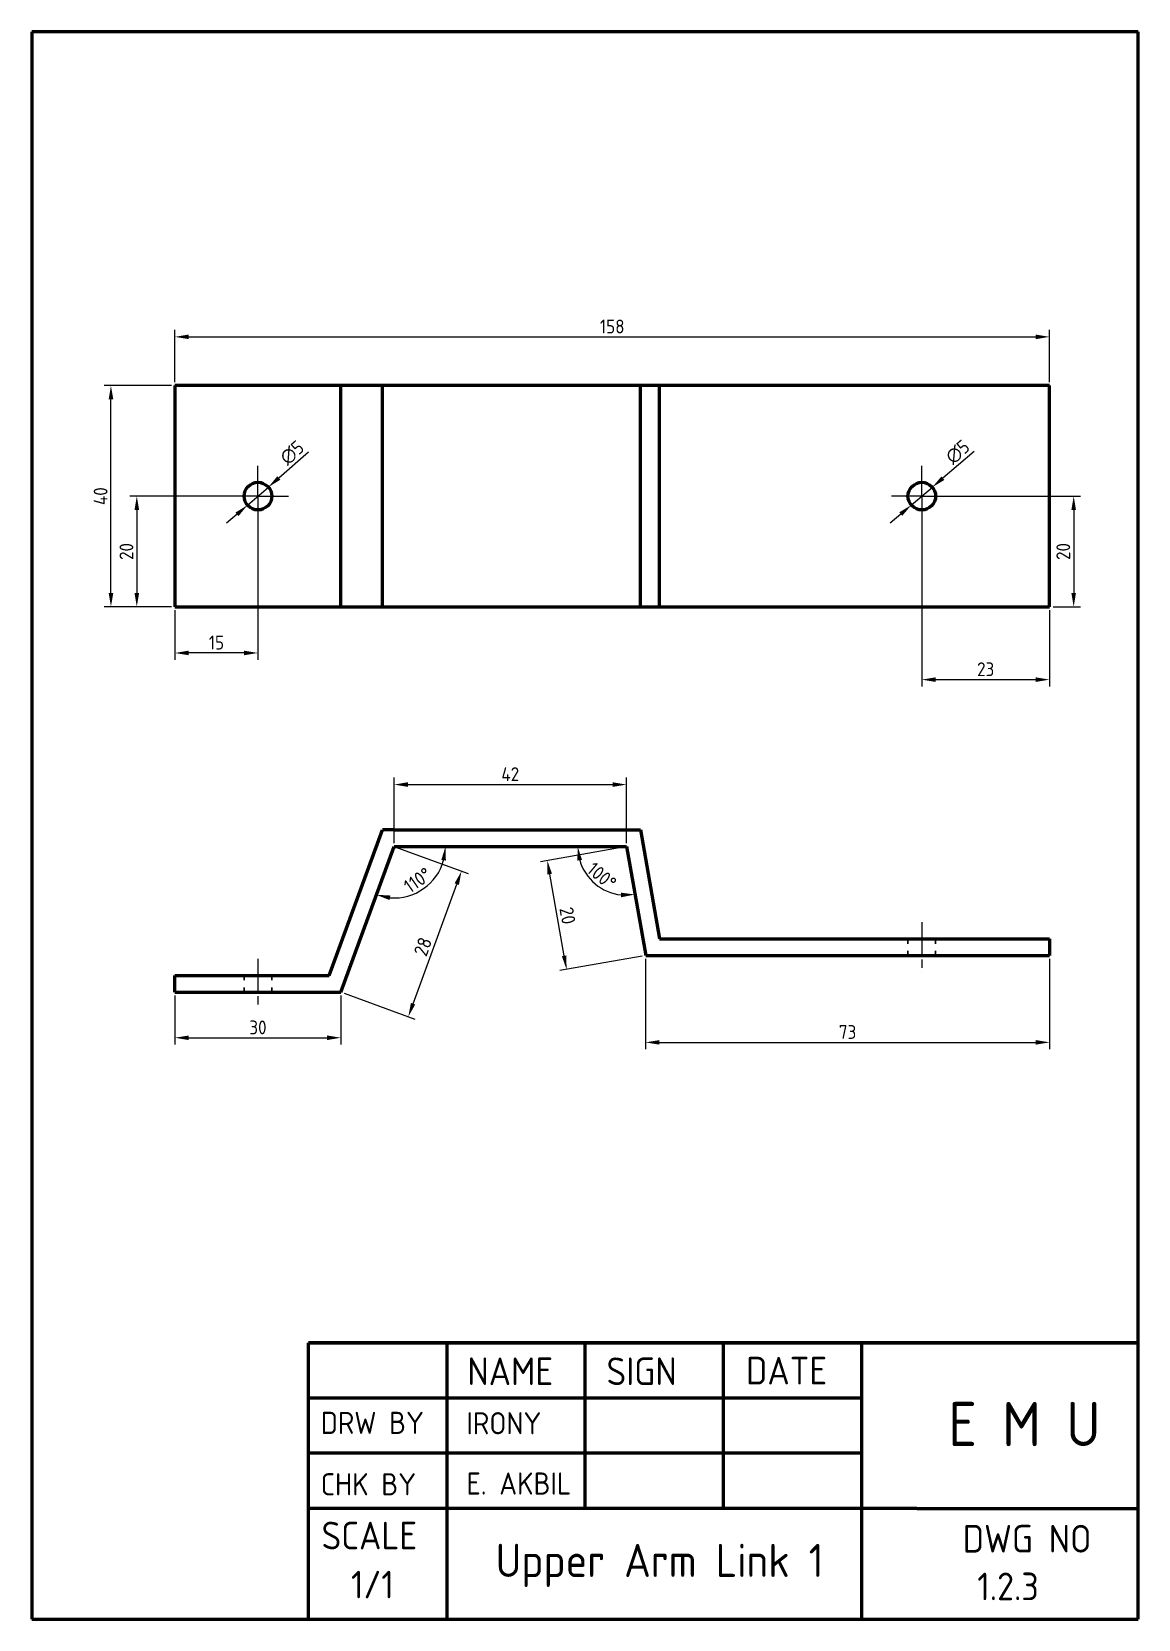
# Paper-space layout 'Title Block' of a CAD drawing. Header units: millimetres. Extents: x 4 to 204, y 4 to 291.
# The model-space entities are those that its viewports show. They can reach past a viewport. Long polylines and large blocks are cut down to what shows.
import ezdxf

# ---------------------------------------------------------------- set-up
doc = ezdxf.new("R2010")
doc.units = ezdxf.units.MM
for name, pattern in [('AM_ISO08W050', [18, 12, -1.5, 3, -1.5]), ('AM_ISO08W050x2', [9, 6, -0.75, 1.5, -0.75]), ('HIDDEN2', [4.7625, 3.175, -1.5875])]:
    doc.linetypes.add(name, pattern=pattern)
doc.layers.get('0').update_dxf_attribs({"lineweight": 60})
for name, color, linetype, lineweight in [('AM_7', 4, 'AM_ISO08W050', 25), ('Annotations', 50, 'Continuous', 30), ('Hidden Line', 7, 'HIDDEN2', 30)]:
    doc.layers.add(name, color=color, linetype=linetype, lineweight=lineweight)
doc.layers.add('viewport', color=7, linetype='Continuous')
doc.layers.get('viewport').off()
doc.styles.get("Standard").update_dxf_attribs({"font": 'ISOCP.SHX'})
doc.dimstyles.new('Annotative', dxfattribs={"dimscale": 0, "dimtxt": 2.5, "dimasz": 2.5, "dimexe": 1.25, "dimexo": 0.625, "dimtad": 1, "dimtxsty": 'Standard', "dimcen": 2.5, "dimadec": 0, "dimazin": 0, "dimtfac": 1, "dimtmove": 0, "dimatfit": 3, "dimfxl": 1, "dimarcsym": 0})

# ---------------------------------------------------------------- blocks, each defined once
blk = doc.blocks.new('*D3')
at = {"layer": 'Annotations', "color": 0, "lineweight": -2, "transparency": 16777216}
for p, q in [((50.77, 260.39), (38.58, 260.39)), ((39.83, 222.89), (39.83, 257.89)), ((50.77, 220.39), (38.58, 220.39))]:
    blk.add_line(p, q, dxfattribs=at)
at = {"layer": 'Annotations', "color": 0, "transparency": 16777216}
for points in [[(39.42, 257.89), (40.25, 257.89), (39.83, 260.39)], [(39.42, 222.89), (40.25, 222.89), (39.83, 220.39)]]:
    blk.add_solid(points, dxfattribs=at)
at = {"layer": 'Defpoints', "color": 0, "transparency": 16777216}
for p in [(39.83, 260.39), (51.4, 260.39), (51.4, 220.39)]:
    blk.add_point(p, dxfattribs=at)
at = {"layer": 'Annotations', "color": 0, "transparency": 16777216, "insert": (37.96, 240.39), "char_height": 2.5, "attachment_point": 5, "rotation": 90}
blk.add_mtext('40', dxfattribs=at)
blk = doc.blocks.new('*D4')
at = {"layer": 'Annotations', "color": 0, "lineweight": -2, "transparency": 16777216}
for p, q in [((51.4, 261.02), (51.4, 270.44)), ((209.48, 261.02), (209.48, 270.44)), ((53.9, 269.19), (206.98, 269.19))]:
    blk.add_line(p, q, dxfattribs=at)
at = {"layer": 'Annotations', "color": 0, "transparency": 16777216}
for points in [[(53.9, 269.61), (53.9, 268.78), (51.4, 269.19)], [(206.98, 269.61), (206.98, 268.78), (209.48, 269.19)]]:
    blk.add_solid(points, dxfattribs=at)
at = {"layer": 'Defpoints', "color": 0, "transparency": 16777216}
for p in [(209.48, 269.19), (51.4, 260.39), (209.48, 260.39)]:
    blk.add_point(p, dxfattribs=at)
at = {"layer": 'Annotations', "color": 0, "transparency": 16777216, "insert": (130.44, 271.07), "char_height": 2.5, "attachment_point": 5}
blk.add_mtext('158', dxfattribs=at)
blk = doc.blocks.new('*D5')
at = {"layer": 'Annotations', "color": 0, "lineweight": -2, "transparency": 16777216}
for p, q in [((51.4, 150.12), (51.4, 141.23)), ((81.4, 150.12), (81.4, 141.23)), ((53.9, 142.48), (78.9, 142.48))]:
    blk.add_line(p, q, dxfattribs=at)
at = {"layer": 'Annotations', "color": 0, "transparency": 16777216}
for points in [[(53.9, 142.89), (53.9, 142.06), (51.4, 142.48)], [(78.9, 142.89), (78.9, 142.06), (81.4, 142.48)]]:
    blk.add_solid(points, dxfattribs=at)
at = {"layer": 'Defpoints', "color": 0, "transparency": 16777216}
for p in [(51.4, 150.75), (81.4, 150.75), (81.4, 142.48)]:
    blk.add_point(p, dxfattribs=at)
at = {"layer": 'Annotations', "color": 0, "transparency": 16777216, "insert": (66.4, 144.35), "char_height": 2.5, "attachment_point": 5}
blk.add_mtext('30', dxfattribs=at)
blk = doc.blocks.new('*D6')
at = {"layer": 'Annotations', "color": 0, "lineweight": -2, "transparency": 16777216}
for p, q in [((136.48, 156.72), (136.48, 140.39)), ((209.48, 156.72), (209.48, 140.39)), ((138.98, 141.64), (206.98, 141.64))]:
    blk.add_line(p, q, dxfattribs=at)
at = {"layer": 'Annotations', "color": 0, "transparency": 16777216}
for points in [[(138.98, 142.06), (138.98, 141.23), (136.48, 141.64)], [(206.98, 142.06), (206.98, 141.23), (209.48, 141.64)]]:
    blk.add_solid(points, dxfattribs=at)
at = {"layer": 'Defpoints', "color": 0, "transparency": 16777216}
for p in [(136.48, 157.35), (209.48, 157.35), (209.48, 141.64)]:
    blk.add_point(p, dxfattribs=at)
at = {"layer": 'Annotations', "color": 0, "transparency": 16777216, "insert": (172.98, 143.52), "char_height": 2.5, "attachment_point": 5}
blk.add_mtext('73', dxfattribs=at)
blk = doc.blocks.new('*D7')
at = {"layer": 'Annotations', "color": 0, "lineweight": -2, "transparency": 16777216}
for p, q in [((132.39, 176.94), (117.48, 174.31)), ((121.75, 157.29), (119.14, 172.06)), ((135.87, 157.24), (120.95, 154.61))]:
    blk.add_line(p, q, dxfattribs=at)
at = {"layer": 'Annotations', "color": 0, "transparency": 16777216}
for points in [[(119.55, 172.13), (118.73, 171.99), (118.71, 174.52)], [(122.16, 157.36), (121.34, 157.22), (122.18, 154.83)]]:
    blk.add_solid(points, dxfattribs=at)
at = {"layer": 'Defpoints', "color": 0, "transparency": 16777216}
for p in [(133.01, 177.05), (118.71, 174.52), (136.48, 157.35)]:
    blk.add_point(p, dxfattribs=at)
at = {"layer": 'Annotations', "color": 0, "transparency": 16777216, "insert": (122.37, 164.56), "char_height": 2.5, "attachment_point": 5, "rotation": 280}
blk.add_mtext('20', dxfattribs=at)
blk = doc.blocks.new('*D8')
at = {"layer": 'Annotations', "color": 0, "lineweight": -2, "transparency": 16777216}
for p, q in [((91.6, 176.83), (104.37, 172.16)), ((94.44, 148.64), (102.34, 170.24)), ((81.98, 150.53), (94.76, 145.86))]:
    blk.add_line(p, q, dxfattribs=at)
at = {"layer": 'Annotations', "color": 0, "transparency": 16777216}
for points in [[(101.94, 170.39), (102.73, 170.1), (103.19, 172.59)], [(94.05, 148.78), (94.83, 148.5), (93.58, 146.29)]]:
    blk.add_solid(points, dxfattribs=at)
at = {"layer": 'Defpoints', "color": 0, "transparency": 16777216}
for p in [(91.01, 177.05), (103.19, 172.59), (81.4, 150.75)]:
    blk.add_point(p, dxfattribs=at)
at = {"layer": 'Annotations', "color": 0, "transparency": 16777216, "insert": (96.21, 158.95), "char_height": 2.5, "attachment_point": 5, "rotation": 69.9213}
blk.add_mtext('28', dxfattribs=at)
blk = doc.blocks.new('*D9')
at = {"layer": 'Annotations', "color": 0, "lineweight": -2, "transparency": 16777216}
for p, q in [((91.01, 177.67), (91.01, 189.5)), ((133.01, 177.67), (133.01, 189.5)), ((93.51, 188.25), (130.51, 188.25))]:
    blk.add_line(p, q, dxfattribs=at)
at = {"layer": 'Annotations', "color": 0, "transparency": 16777216}
for points in [[(93.51, 188.67), (93.51, 187.83), (91.01, 188.25)], [(130.51, 188.67), (130.51, 187.83), (133.01, 188.25)]]:
    blk.add_solid(points, dxfattribs=at)
at = {"layer": 'Defpoints', "color": 0, "transparency": 16777216}
for p in [(133.01, 188.25), (91.01, 177.05), (133.01, 177.05)]:
    blk.add_point(p, dxfattribs=at)
at = {"layer": 'Annotations', "color": 0, "transparency": 16777216, "insert": (112.01, 190.13), "char_height": 2.5, "attachment_point": 5}
blk.add_mtext('42', dxfattribs=at)
blk = doc.blocks.new('*D10')
at = {"layer": 'Annotations', "color": 0, "lineweight": -2, "transparency": 16777216}
blk.add_arc((91.01, 177.05), 9.29, 265.3895, 344.5318, dxfattribs=at)
at = {"layer": 'Annotations', "color": 0, "transparency": 16777216}
for points in [[(99.55, 174.62), (100.37, 174.51), (100.3, 177.05)], [(90.17, 167.38), (90.35, 168.19), (87.82, 168.32)]]:
    blk.add_solid(points, dxfattribs=at)
at = {"layer": 'Defpoints', "color": 0, "transparency": 16777216}
for p in [(91.01, 177.05), (91.01, 177.05), (133.01, 177.05), (93.67, 168.15), (81.4, 150.75)]:
    blk.add_point(p, dxfattribs=at)
at = {"layer": 'Annotations', "color": 0, "transparency": 16777216, "insert": (95.26, 170.97), "char_height": 2.5, "attachment_point": 5, "rotation": 34.9606}
blk.add_mtext('110°', dxfattribs=at)
blk = doc.blocks.new('*D11')
at = {"layer": 'Annotations', "color": 0, "lineweight": -2, "transparency": 16777216}
blk.add_arc((133.01, 177.05), 8.81, 196.3181, 263.6819, dxfattribs=at)
at = {"layer": 'Annotations', "color": 0, "transparency": 16777216}
for points in [[(124.14, 174.51), (124.97, 174.63), (124.2, 177.05)], [(132.03, 168.71), (132.05, 167.88), (134.54, 168.37)]]:
    blk.add_solid(points, dxfattribs=at)
at = {"layer": 'Defpoints', "color": 0, "transparency": 16777216}
for p in [(91.01, 177.05), (133.01, 177.05), (133.01, 177.05), (125.65, 172.21), (136.48, 157.35)]:
    blk.add_point(p, dxfattribs=at)
at = {"layer": 'Annotations', "color": 0, "transparency": 16777216, "insert": (128.55, 171.73), "char_height": 2.5, "attachment_point": 5, "rotation": 320}
blk.add_mtext('100°', dxfattribs=at)
blk = doc.blocks.new('*D12')
at = {"layer": 'Annotations', "color": 0, "lineweight": -2, "transparency": 16777216}
for p, q in [((75.54, 248.33), (70.17, 243.67)), ((64.51, 238.76), (68.29, 242.03)), ((62.62, 237.12), (60.73, 235.48))]:
    blk.add_line(p, q, dxfattribs=at)
at = {"layer": 'Annotations', "color": 0, "transparency": 16777216}
for points in [[(69.9, 243.99), (70.45, 243.36), (68.29, 242.03)], [(62.35, 237.43), (62.89, 236.8), (64.51, 238.76)]]:
    blk.add_solid(points, dxfattribs=at)
at = {"layer": 'Defpoints', "color": 0, "transparency": 16777216}
for p in [(68.29, 242.03), (64.51, 238.76)]:
    blk.add_point(p, dxfattribs=at)
at = {"layer": 'Annotations', "color": 0, "transparency": 16777216, "insert": (72.57, 248.24), "char_height": 2.5, "attachment_point": 5, "rotation": 40.9497}
blk.add_mtext('∅5', dxfattribs=at)
blk = doc.blocks.new('*D13')
at = {"layer": 'Annotations', "color": 0, "lineweight": -2, "transparency": 16777216}
for p, q in [((195.84, 248.44), (190.2, 243.64)), ((184.49, 238.77), (188.3, 242.02)), ((182.59, 237.15), (180.69, 235.53))]:
    blk.add_line(p, q, dxfattribs=at)
at = {"layer": 'Annotations', "color": 0, "transparency": 16777216}
for points in [[(189.93, 243.95), (190.47, 243.32), (188.3, 242.02)], [(182.32, 237.47), (182.86, 236.84), (184.49, 238.77)]]:
    blk.add_solid(points, dxfattribs=at)
at = {"layer": 'Defpoints', "color": 0, "transparency": 16777216}
for p in [(188.3, 242.02), (184.49, 238.77)]:
    blk.add_point(p, dxfattribs=at)
at = {"layer": 'Annotations', "color": 0, "transparency": 16777216, "insert": (192.88, 248.38), "char_height": 2.5, "attachment_point": 5, "rotation": 40.4326}
blk.add_mtext('∅5', dxfattribs=at)
blk = doc.blocks.new('*D15')
at = {"layer": 'Annotations', "color": 0, "lineweight": -2, "transparency": 16777216}
for p, q in [((65.77, 240.39), (43.25, 240.39)), ((44.5, 237.89), (44.5, 222.89)), ((50.77, 220.39), (43.25, 220.39))]:
    blk.add_line(p, q, dxfattribs=at)
at = {"layer": 'Annotations', "color": 0, "transparency": 16777216}
for points in [[(44.09, 237.89), (44.92, 237.89), (44.5, 240.39)], [(44.09, 222.89), (44.92, 222.89), (44.5, 220.39)]]:
    blk.add_solid(points, dxfattribs=at)
at = {"layer": 'Defpoints', "color": 0, "transparency": 16777216}
for p in [(66.4, 240.39), (44.5, 220.39), (51.4, 220.39)]:
    blk.add_point(p, dxfattribs=at)
at = {"layer": 'Annotations', "color": 0, "transparency": 16777216, "insert": (42.63, 230.39), "char_height": 2.5, "attachment_point": 5, "rotation": 90}
blk.add_mtext('20', dxfattribs=at)
blk = doc.blocks.new('*D16')
at = {"layer": 'Annotations', "color": 0, "lineweight": -2, "transparency": 16777216}
for p, q in [((66.4, 239.77), (66.4, 210.79)), ((51.4, 219.77), (51.4, 210.79)), ((63.9, 212.04), (53.9, 212.04))]:
    blk.add_line(p, q, dxfattribs=at)
at = {"layer": 'Annotations', "color": 0, "transparency": 16777216}
for points in [[(53.9, 212.46), (53.9, 211.63), (51.4, 212.04)], [(63.9, 212.46), (63.9, 211.63), (66.4, 212.04)]]:
    blk.add_solid(points, dxfattribs=at)
at = {"layer": 'Defpoints', "color": 0, "transparency": 16777216}
for p in [(66.4, 240.39), (51.4, 220.39), (51.4, 212.04)]:
    blk.add_point(p, dxfattribs=at)
at = {"layer": 'Annotations', "color": 0, "transparency": 16777216, "insert": (58.9, 213.92), "char_height": 2.5, "attachment_point": 5}
blk.add_mtext('15', dxfattribs=at)
blk = doc.blocks.new('*D17')
at = {"layer": 'Annotations', "color": 0, "lineweight": -2, "transparency": 16777216}
for p, q in [((186.4, 239.77), (186.4, 205.97)), ((209.48, 219.77), (209.48, 205.97)), ((188.9, 207.22), (206.98, 207.22))]:
    blk.add_line(p, q, dxfattribs=at)
at = {"layer": 'Annotations', "color": 0, "transparency": 16777216}
for points in [[(188.9, 207.64), (188.9, 206.81), (186.4, 207.22)], [(206.98, 207.64), (206.98, 206.81), (209.48, 207.22)]]:
    blk.add_solid(points, dxfattribs=at)
at = {"layer": 'Defpoints', "color": 0, "transparency": 16777216}
for p in [(186.4, 240.39), (209.48, 220.39), (209.48, 207.22)]:
    blk.add_point(p, dxfattribs=at)
at = {"layer": 'Annotations', "color": 0, "transparency": 16777216, "insert": (197.94, 209.1), "char_height": 2.5, "attachment_point": 5}
blk.add_mtext('23', dxfattribs=at)
blk = doc.blocks.new('*D18')
at = {"layer": 'Annotations', "color": 0, "lineweight": -2, "transparency": 16777216}
for p, q in [((187.02, 240.39), (215.1, 240.39)), ((213.85, 237.89), (213.85, 222.89)), ((210.11, 220.39), (215.1, 220.39))]:
    blk.add_line(p, q, dxfattribs=at)
at = {"layer": 'Annotations', "color": 0, "transparency": 16777216}
for points in [[(213.43, 237.89), (214.26, 237.89), (213.85, 240.39)], [(213.43, 222.89), (214.26, 222.89), (213.85, 220.39)]]:
    blk.add_solid(points, dxfattribs=at)
at = {"layer": 'Defpoints', "color": 0, "transparency": 16777216}
for p in [(186.4, 240.39), (209.48, 220.39), (213.85, 220.39)]:
    blk.add_point(p, dxfattribs=at)
at = {"layer": 'Annotations', "color": 0, "transparency": 16777216, "insert": (211.97, 230.39), "char_height": 2.5, "attachment_point": 5, "rotation": 90}
blk.add_mtext('20', dxfattribs=at)

msp = doc.modelspace()

# ---------------------------------------------------------------- linework, layer by layer
for p, q in [((209.483, 260.395), (51.397, 260.395)), ((51.397, 260.395), (51.397, 220.395)), ((81.397, 220.395), (81.397, 260.395)), ((88.912, 220.395), (88.912, 260.395)), ((135.527, 220.395), (135.527, 260.395)), ((139, 220.395), (139, 260.395)), ((209.483, 220.395), (209.483, 260.395)), ((51.397, 220.395), (209.483, 220.395)), ((79.3, 153.747), (88.912, 180.046)), ((79.3, 153.747), (88.192, 178.076)), ((91.01, 180.046), (88.912, 180.046)), ((91.01, 180.046), (135.527, 180.046)), ((135.527, 180.046), (139, 160.35)), ((81.397, 150.747), (91.01, 177.046)), ((91.01, 177.046), (133.01, 177.046)), ((133.01, 177.046), (136.483, 157.35)), ((139, 160.35), (209.483, 160.35)), ((209.483, 160.35), (209.483, 157.35)), ((136.483, 157.35), (209.483, 157.35)), ((51.397, 153.747), (79.3, 153.747)), ((51.397, 150.747), (51.397, 153.747)), ((51.397, 150.747), (81.397, 150.747))]:
    msp.add_line(p, q)
for centre in [(66.397, 240.395), (186.397, 240.395)]:
    msp.add_circle(centre, 2.5)
at = {"layer": 'AM_7', "linetype": 'AM_ISO08W050x2'}
for p, q in [((66.397, 240.395), (66.397, 245.895)), ((186.397, 240.395), (186.397, 245.895)), ((66.397, 240.395), (60.897, 240.395)), ((66.397, 240.395), (71.897, 240.395)), ((66.397, 240.395), (66.397, 234.895)), ((186.397, 240.395), (180.897, 240.395)), ((186.397, 240.395), (191.897, 240.395)), ((186.397, 240.395), (186.397, 234.895)), ((186.397, 163.35), (186.397, 154.35)), ((66.397, 156.747), (66.397, 147.747))]:
    msp.add_line(p, q, dxfattribs=at)
at = {"layer": 'Hidden Line'}
for p, q in [((183.897, 160.35), (183.897, 159.465)), ((183.897, 157.35), (183.897, 158.164)), ((188.897, 160.35), (188.897, 159.465)), ((188.897, 157.35), (188.897, 158.164)), ((63.897, 153.747), (63.897, 152.863)), ((68.897, 153.747), (68.897, 152.863)), ((63.897, 150.747), (63.897, 151.562)), ((68.897, 150.747), (68.897, 151.562))]:
    msp.add_line(p, q, dxfattribs=at)

# ---------------------------------------------------------------- dimensions: what is measured, and where the dimension line sits
at = {"layer": 'Annotations'}
for base, p1, p2, text, picture, middle in [((209.483, 269.192), (51.397, 260.395), (209.483, 260.395), '158', '*D4', (130.44, 271.067)), ((209.483, 207.223), (186.397, 240.395), (209.483, 220.395), '23', '*D17', (197.94, 209.098))]:
    dim = msp.add_linear_dim(base=base, p1=p1, p2=p2, text=text, dimstyle='Annotative', dxfattribs=at)
    dim.commit()
    dim.dimension.update_dxf_attribs({"geometry": picture, "text_midpoint": middle})
for base, p1, p2, angle, picture, middle, dimtype in [((39.834, 260.395), (51.397, 220.395), (51.397, 260.395), 90, '*D3', (39.834, 240.395), 160), ((213.846, 220.395), (186.397, 240.395), (209.483, 220.395), 90, '*D18', (213.846, 230.395), 160), ((103.194, 172.592), (81.397, 150.747), (91.01, 177.046), 69.92126, '*D8', (97.973, 158.308), 161), ((118.709, 174.524), (136.483, 157.35), (133.01, 177.046), 100, '*D7', (120.524, 164.231), 161)]:
    dim = msp.add_linear_dim(base=base, p1=p1, p2=p2, angle=angle, dimstyle='Annotative', dxfattribs=at)
    dim.commit()
    dim.dimension.update_dxf_attribs({"geometry": picture, "text_midpoint": middle, "dimtype": dimtype})
dim = msp.add_diameter_dim_2p(p1=(64.509, 238.756), p2=(68.285, 242.033), dimstyle='Annotative', dxfattribs=at)
dim.commit()
dim.dimension.update_dxf_attribs({"geometry": '*D12', "text_midpoint": (73.8, 246.819)})
dim = msp.add_diameter_dim_2p(p1=(184.494, 238.774), p2=(188.3, 242.016), dimstyle='Annotative', dxfattribs=at)
dim.commit()
dim.dimension.update_dxf_attribs({"geometry": '*D13', "text_midpoint": (194.093, 246.952), "dimtype": 163})
dim = msp.add_linear_dim(base=(44.502, 220.395), p1=(66.397, 240.395), p2=(51.397, 220.395), angle=90, dimstyle='Annotative', dxfattribs=at)
dim.commit()
dim.dimension.update_dxf_attribs({"geometry": '*D15', "text_midpoint": (42.627, 230.395)})
for base, p1, p2, picture, middle in [((51.397, 212.045), (66.397, 240.395), (51.397, 220.395), '*D16', (58.897, 213.92)), ((209.483, 141.645), (136.483, 157.35), (209.483, 157.35), '*D6', (172.983, 143.52)), ((81.397, 142.477), (51.397, 150.747), (81.397, 150.747), '*D5', (66.397, 144.352))]:
    dim = msp.add_linear_dim(base=base, p1=p1, p2=p2, dimstyle='Annotative', dxfattribs=at)
    dim.commit()
    dim.dimension.update_dxf_attribs({"geometry": picture, "text_midpoint": middle})
dim = msp.add_aligned_dim(p1=(91.01, 177.046), p2=(133.01, 177.046), distance=11.205, dimstyle='Annotative', dxfattribs=at)
dim.commit()
dim.dimension.update_dxf_attribs({"geometry": '*D9', "text_midpoint": (112.01, 190.126)})
for base, line1, line2, picture, middle in [((93.666, 168.145), ((91.01, 177.046), (133.01, 177.046)), ((81.397, 150.747), (91.01, 177.046)), '*D10', (95.258, 170.97)), ((125.651, 172.206), ((133.01, 177.046), (136.483, 157.35)), ((91.01, 177.046), (133.01, 177.046)), '*D11', (128.554, 171.735))]:
    dim = msp.add_angular_dim_2l(base=base, line1=line1, line2=line2, dimstyle='Annotative', override={"dimscale": 0}, dxfattribs=at)
    dim.commit()
    dim.dimension.update_dxf_attribs({"geometry": picture, "text_midpoint": middle})

psp = doc.layouts.new('Title Block')

# ---------------------------------------------------------------- linework, layer by layer
for p, q in [((204.2, 291.19), (4.2, 291.19)), ((4.2, 291.19), (4.2, 4.19)), ((204.2, 4.19), (204.2, 291.19)), ((54.2, 54.19), (204.2, 54.19)), ((54.2, 4.19), (54.2, 54.19)), ((164.2, 54.19), (54.2, 54.19)), ((154.2, 44.19), (54.2, 44.19)), ((154.2, 34.19), (54.2, 34.19)), ((164.2, 24.19), (54.2, 24.19)), ((79.2, 24.19), (79.2, 4.19)), ((4.2, 4.19), (204.2, 4.19))]:
    psp.add_line(p, q)
at = {"linetype": 'Continuous'}
for p, q in [((104.2, 54.19), (79.2, 54.19)), ((79.2, 54.19), (79.2, 24.19)), ((129.2, 54.19), (104.2, 54.19)), ((104.2, 54.19), (104.2, 24.19)), ((154.2, 54.19), (129.2, 54.19)), ((129.2, 54.19), (129.2, 24.19)), ((204.2, 54.19), (154.2, 54.19)), ((154.2, 54.19), (154.2, 4.19)), ((164.2, 24.19), (204.2, 24.19))]:
    psp.add_line(p, q, dxfattribs=at)

# ---------------------------------------------------------------- texts
at = {"attachment_point": 1}
for s, insert, char_height, width in [('NAME', (82.94, 51.52), 5, 20.6755), ('SIGN', (108.1, 51.52), 5, 20.6755), ('DATE', (133.3, 51.64), 5, 20.6755), ('E M U', (169.88, 43.48), 8, 31.5091), ('DRW BY', (56.44, 41.7), 4, 27.5), ('IRONY', (82.78, 41.63), 4, 21.0405), ('CHK BY', (56.44, 30.6), 4, 27.5), ('E. AKBIL', (82.78, 30.73), 4, 21.0405), ('SCALE', (56.59, 21.83), 5, 20.6755), ('DWG NO', (172.48, 21.25), 5, 29.164), ('Upper Arm Link 1', (88.05, 17.83), 6, 82.5), ('1/1', (61.91, 12.96), 5, 20.6755), ('1.2.3', (175.11, 12.63), 5, 20.6755)]:
    psp.add_mtext(s, dxfattribs=dict(at, insert=insert, char_height=char_height, width=width))

# ---------------------------------------------------------------- viewports
at = {"layer": 'viewport', "view_target_point": (210, 148.5)}
psp.add_viewport(center=(104.2, 172.69), size=(200, 237), view_center_point=(-84.487, 57.348), view_height=237, dxfattribs=at)

doc.saveas('drawing.dxf')
